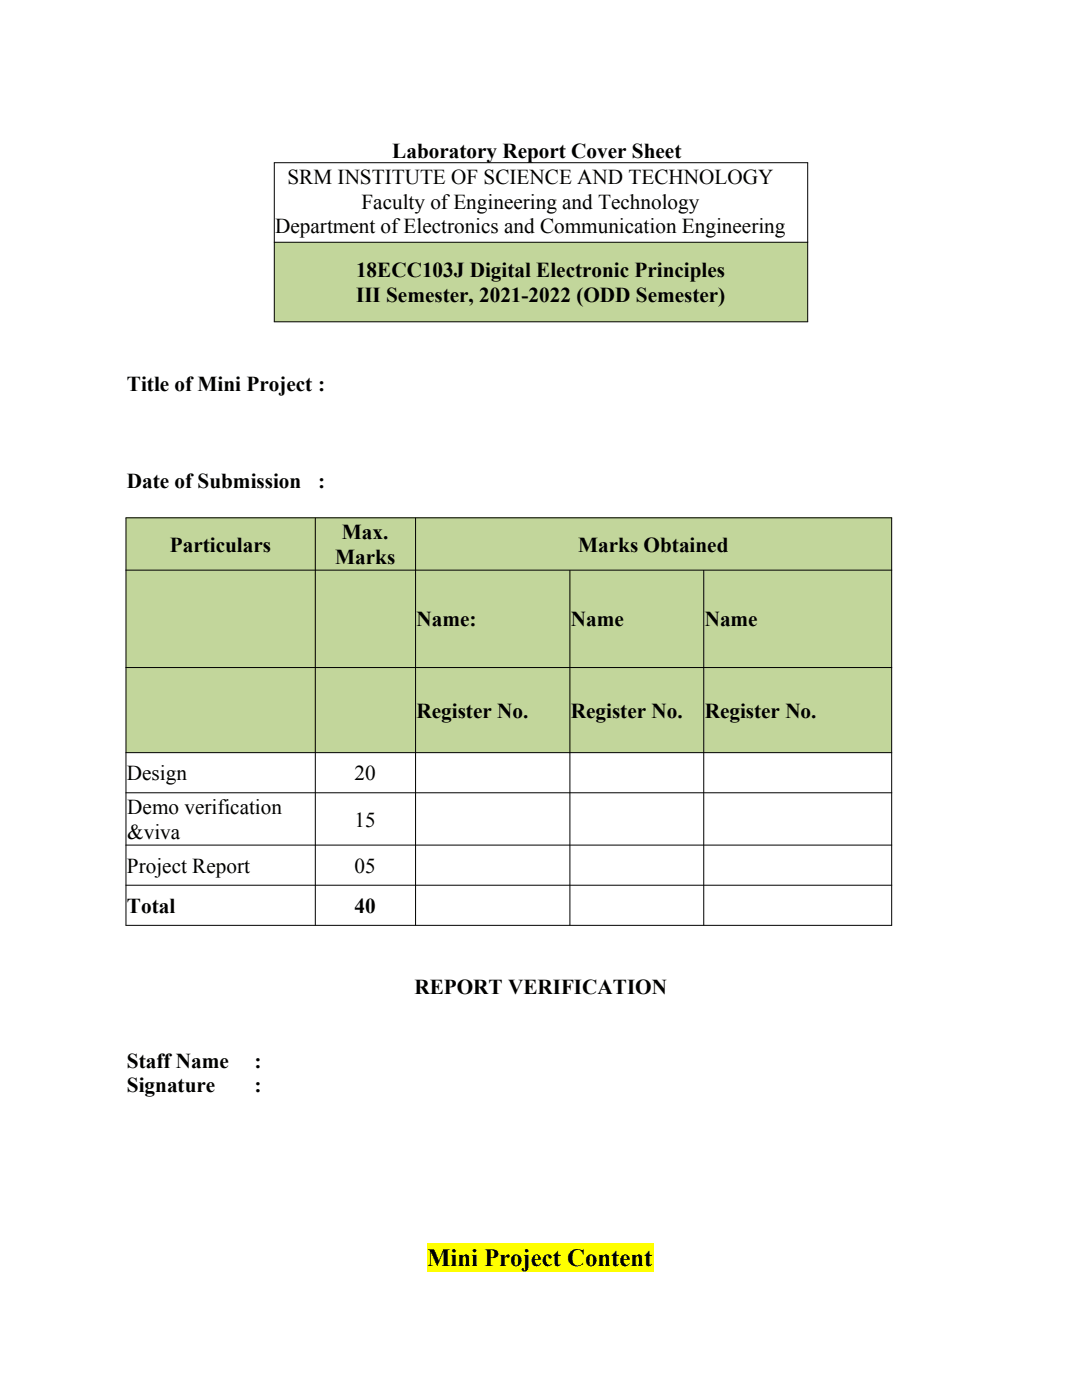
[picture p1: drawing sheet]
<svg xmlns="http://www.w3.org/2000/svg" width="216mm" height="279mm" viewBox="0 0 216 279" stroke-linecap="round" stroke-linejoin="round" font-family="sans-serif">
<defs><g id="words">
<text font-size="4.9" x="85.2" y="252.7">Mini Project Content</text>
<g font-size="4.2">
<text x="78.3" y="31.5">Laboratory Report Cover Sheet</text>
<text x="57.4" y="36.8">SRM INSTITUTE OF SCIENCE AND TECHNOLOGY</text>
<text x="72.1" y="41.6">Faculty of Engineering and Technology</text>
<text x="54.9" y="46.5">Department of Electronics and Communication Engineering</text>
<text x="71" y="55.4">18ECC103J Digital Electronic Principles</text>
<text x="71.1" y="60.2">III Semester, 2021-2022 (ODD Semester)</text>
<text x="25.3" y="78">Title of Mini Project :</text>
<text x="25.3" y="97.5">Date of Submission</text>
<text x="63.5" y="97.5">:</text>
<text x="68.2" y="107.6">Max.</text>
<text x="33.9" y="110.1">Particulars</text>
<text x="66.9" y="112.5">Marks</text>
<text x="115.4" y="110.1">Marks Obtained</text>
<text x="83.1" y="125">Name:</text>
<text x="113.9" y="125">Name</text>
<text x="140.6" y="125">Name</text>
<text x="83.1" y="143.2">Register No.</text>
<text x="113.9" y="143.2">Register No.</text>
<text x="140.6" y="143.2">Register No.</text>
<text x="25.3" y="155.7">Design</text>
<text x="70.8" y="155.7">20</text>
<text x="25.4" y="162.5">Demo verification</text>
<text x="25.4" y="167.4">&amp;viva</text>
<text x="70.8" y="165">15</text>
<text x="25.3" y="174.2">Project Report</text>
<text x="70.8" y="174.2">05</text>
<text x="25.3" y="182.2">Total</text>
<text x="70.8" y="182.2">40</text>
<text x="82.7" y="198.5">REPORT VERIFICATION</text>
<text x="25.3" y="213.1">Staff Name</text>
<text x="50.8" y="213.1">:</text>
<text x="25.3" y="217.9">Signature</text>
<text x="50.8" y="217.9">:</text>
</g>
</g></defs>
<path d="M54.7 48.3h106.5v15.9h-106.5z" fill-rule="evenodd" fill="#c2d69b"/>
<path d="M54.6 32.5h106.7M54.7 32.5v31.7M161.2 32.5v31.7M54.6 48.3h106.7M54.6 64.2h106.7" fill="none" stroke="#000" stroke-width=".2"/>
<g fill="#c2d69b">
<path d="M25.1 103.3h37.8v10.5h-37.8z" fill-rule="evenodd"/>
<path d="M62.9 103.3h20v10.5h-20z" fill-rule="evenodd"/>
<path d="M82.9 103.3h95v10.5h-95z" fill-rule="evenodd"/>
<path d="M25.1 113.8h37.8v19.4h-37.8z" fill-rule="evenodd"/>
<path d="M62.9 113.8h20v19.4h-20z" fill-rule="evenodd"/>
<path d="M82.9 113.8h30.8v19.4h-30.8z" fill-rule="evenodd"/>
<path d="M113.7 113.8h26.7v19.4h-26.7z" fill-rule="evenodd"/>
<path d="M140.4 113.8h37.5v19.4h-37.5z" fill-rule="evenodd"/>
<path d="M25.1 133.2h37.8v17h-37.8z" fill-rule="evenodd"/>
<path d="M62.9 133.2h20v17h-20z" fill-rule="evenodd"/>
<path d="M82.9 133.2h30.8v17h-30.8z" fill-rule="evenodd"/>
<path d="M113.7 133.2h26.7v17h-26.7z" fill-rule="evenodd"/>
<path d="M140.4 133.2h37.5v17h-37.5z" fill-rule="evenodd"/>
</g>
<g fill="none" stroke="#000" stroke-width=".2">
<path d="M25 103.3h153M25 113.8h153M25.1 103.3v81.4M62.9 103.3v81.4M82.9 103.3v81.4M113.7 113.8v70.9M140.4 113.8v70.9M177.9 103.3v81.4M25 133.2h153M25 150.2h153M25 158.2h153M25 168.7h153"/>
<path d="M25 176.7h153M25 184.7h153"/>
</g>
<path d="M85.2 248h45.2v5.7h-45.2z" fill-rule="evenodd" fill="#ff0"/>
<use href="#words"/>
</svg>
